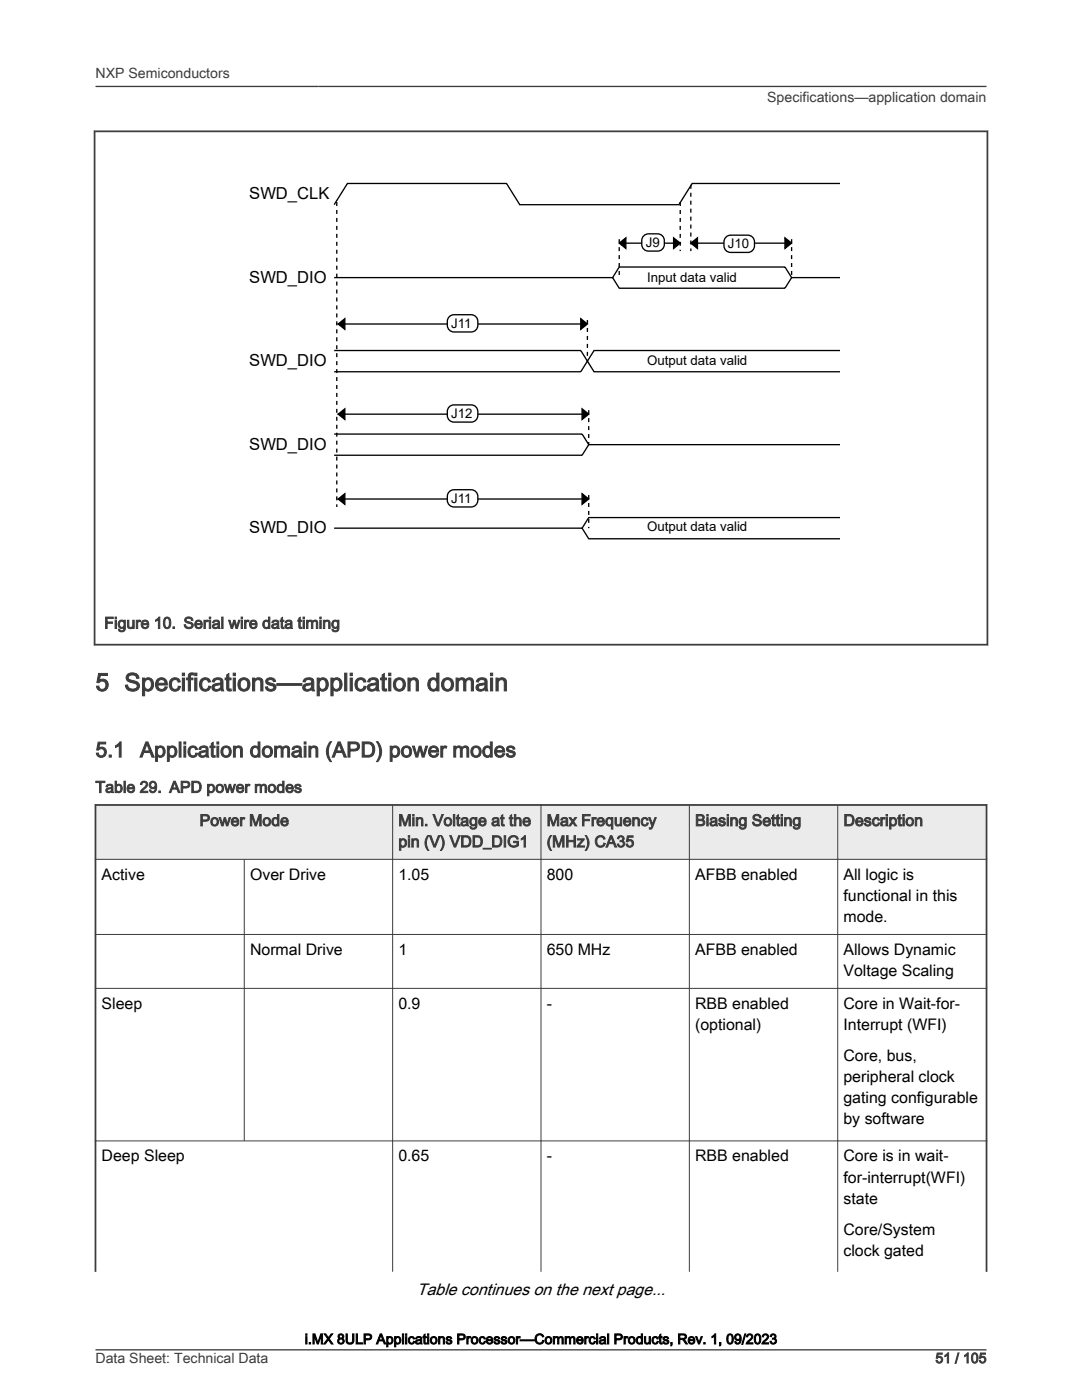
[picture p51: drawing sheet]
<svg xmlns="http://www.w3.org/2000/svg" width="216mm" height="279mm" viewBox="0 0 216 279" stroke-linecap="round" stroke-linejoin="round" font-family="sans-serif">
<defs><g id="words">
<text font-size="4.9" fill="#3c3c3c" x="19" y="137.9">5 Specifications—application domain</text>
<g font-size="4.2" fill="#3c3c3c">
<text x="19.1" y="151.1">5.1</text>
<text x="27.9" y="151.1">Application domain (APD) power modes</text>
</g>
<g font-size="3.3">
<text x="49.7" y="39.8">SWD_CLK</text>
<text x="49.7" y="56.5">SWD_DIO</text>
<text x="49.7" y="73.1">SWD_DIO</text>
<text x="49.7" y="89.8">SWD_DIO</text>
<text x="49.7" y="106.5">SWD_DIO</text>
<text x="83.2" y="258.5">Table continues on the next page...</text>
</g>
<g font-size="3.2" fill="#3c3c3c">
<text x="20.8" y="125.4">Figure 10. Serial wire data timing</text>
<text x="19" y="158.2">Table 29. APD power modes</text>
<text x="39.8" y="164.8">Power Mode</text>
<text x="79.5" y="164.8">Min. Voltage at the</text>
<text x="109.1" y="164.8">Max Frequency</text>
<text x="138.7" y="164.8">Biasing Setting</text>
<text x="168.3" y="164.8">Description</text>
<text x="79.5" y="169.1">pin (V) VDD_DIG1</text>
<text x="109.1" y="169.1">(MHz) CA35</text>
</g>
<g font-size="3.2">
<text x="20.3" y="175.6">Active</text>
<text x="49.9" y="175.6">Over Drive</text>
<text x="79.5" y="175.6">1.05</text>
<text x="109.1" y="175.6">800</text>
<text x="138.7" y="175.6">AFBB enabled</text>
<text x="168.3" y="175.6">All logic is</text>
<text x="168.3" y="179.8">functional in this</text>
<text x="168.3" y="184.1">mode.</text>
<text x="49.9" y="190.6">Normal Drive</text>
<text x="79.5" y="190.6">1</text>
<text x="109.1" y="190.6">650 MHz</text>
<text x="138.7" y="190.6">AFBB enabled</text>
<text x="168.3" y="190.6">Allows Dynamic</text>
<text x="168.3" y="194.8">Voltage Scaling</text>
<text x="20.3" y="201.3">Sleep</text>
<text x="79.5" y="201.3">0.9</text>
<text x="109.1" y="201.3">-</text>
<text x="138.7" y="201.3">RBB enabled</text>
<text x="168.3" y="201.3">Core in Wait-for-</text>
<text x="138.7" y="205.6">(optional)</text>
<text x="168.3" y="205.6">Interrupt (WFI)</text>
<text x="168.3" y="211.7">Core, bus,</text>
<text x="168.3" y="215.9">peripheral clock</text>
<text x="168.3" y="220.2">gating configurable</text>
<text x="168.3" y="224.4">by software</text>
<text x="20.3" y="231.8">Deep Sleep</text>
<text x="79.5" y="231.8">0.65</text>
<text x="109.1" y="231.8">-</text>
<text x="138.7" y="231.8">RBB enabled</text>
<text x="168.3" y="231.8">Core is in wait-</text>
<text x="168.3" y="236">for-interrupt(WFI)</text>
<text x="168.3" y="240.2">state</text>
<text x="168.3" y="246.4">Core/System</text>
<text x="168.3" y="250.6">clock gated</text>
</g>
<g font-size="2.8" fill="#3c3c3c">
<text x="19" y="15.6">NXP Semiconductors</text>
<text x="153.1" y="20.4">Specifications—application domain</text>
<text x="19" y="272">Data Sheet: Technical Data</text>
<text x="186.7" y="272">51 / 105</text>
</g>
<text font-size="2.8" x="60.8" y="268.2">i.MX 8ULP Applications Processor—Commercial Products, Rev. 1, 09/2023</text>
<g font-size="2.6">
<text x="128.9" y="49.3">J9</text>
<text x="145.3" y="49.6">J10</text>
<text x="129.1" y="56.2">Input data valid</text>
<text x="90.1" y="65.5">J11</text>
<text x="129.1" y="72.9">Output data valid</text>
<text x="90.1" y="83.4">J12</text>
<text x="90.1" y="100.4">J11</text>
<text x="129.1" y="105.9">Output data valid</text>
</g>
</g></defs>
<g fill="none" stroke="#000" stroke-width=".26">
<path d="M167.5 36.6h-29.4l-2.6 4.3h-31.8l-2.6-4.3h-31.8l-2.6 4.3M66.7 55.4h55.5M122.2 55.4l1.4 2.1h33l1.4-2.1h9.5M122.2 55.4l1.4-2.1h33l1.4 2.1M123.6 48.5l1.3-1v2.1zM123.6 48.5h12.1M134.4 47.5l1.3 1-1.3 1.1zM137.8 48.5l1.4-1v2.1zM137.8 48.5h20.2M156.6 47.5l1.4 1-1.4 1.1zM66.7 70h49.2l2.6 4.2h49M67.3 64.7h49.2"/>
<path d="M67.5 64.7l1.3-1.1v2.1zM115.9 63.6l1.3 1.1-1.3 1zM167.5 70h-49l-2.6 4.2h-49.2M66.7 86.6h49.5l1.3 2.1M67.3 82.7h50.2M67.3 99.6h50.2M67.5 82.7l1.3-1.1v2.1zM67.5 99.6l1.3-1.1v2.1zM116.2 81.6l1.3 1.1-1.3 1zM116.2 98.5l1.3 1.1-1.3 1zM167.5 88.7h-50l-1.3 2.2h-49.5M66.7 105.4h49.5"/>
<path d="M116.2 105.4l1.3 2.1h50M167.5 103.3h-50l-1.3 2.1"/>
</g>
<path d="M123.6 48.5l1.3-1v2.1zM134.4 47.5l1.3 1-1.3 1.1zM137.8 48.5l1.4-1v2.1zM156.6 47.5l1.4 1-1.4 1.1zM67.5 64.7l1.3-1.1v2.1zM115.9 63.6l1.3 1.1-1.3 1zM67.5 82.7l1.3-1.1v2.1zM67.5 99.6l1.3-1.1v2.1zM116.2 81.6l1.3 1.1-1.3 1zM116.2 98.5l1.3 1.1-1.3 1z" fill="#000"/>
<path d="M137.8 36.9v13.2M67.2 40.3v60.9M123.6 47.7v7.7M135.7 40.3v9.8M158 47.7v7.7M117.2 63.9v8.2M117.5 81.9v6.8M117.5 98.8v6.6" fill="none" stroke="#000" stroke-width=".26" stroke-dasharray=".8 .8" stroke-linecap="butt"/>
<path d="M89.5 63.4l.7-.5 .4-.1h3.4a1.54 1.54 0 0 1 1.3 2.1 1.32 1.32 0 0 1-1.3 1.4h-3.4a1.54 1.54 0 0 1-1.3-2.2z" fill="#fff"/>
<path d="M89.5 63.4l.7-.5 .4-.1h3.4a1.54 1.54 0 0 1 1.3 2.1 1.32 1.32 0 0 1-1.3 1.4h-3.4a1.54 1.54 0 0 1-1.3-2.2z" fill="none" stroke="#000" stroke-width=".26"/>
<path d="M89.5 81.3l.7-.4 .4-.1h3.4a1.54 1.54 0 0 1 1.3 2.1 1.32 1.32 0 0 1-1.3 1.3h-3.4a1.54 1.54 0 0 1-1.3-2.1z" fill="#fff"/>
<path d="M89.5 81.3l.7-.4 .4-.1h3.4a1.54 1.54 0 0 1 1.3 2.1 1.32 1.32 0 0 1-1.3 1.3h-3.4a1.54 1.54 0 0 1-1.3-2.1z" fill="none" stroke="#000" stroke-width=".26"/>
<path d="M89.5 98.3l.7-.5 .4-.1h3.4a1.54 1.54 0 0 1 1.3 2.2 1.32 1.32 0 0 1-1.3 1.3h-3.4a1.54 1.54 0 0 1-1.3-2.1z" fill="#fff"/>
<path d="M89.5 98.3l.7-.5 .4-.1h3.4a1.54 1.54 0 0 1 1.3 2.2 1.32 1.32 0 0 1-1.3 1.3h-3.4a1.54 1.54 0 0 1-1.3-2.1z" fill="none" stroke="#000" stroke-width=".26"/>
<path d="M128.6 46.9a4.5 4.5 0 0 1 3.1-.2 1.92 1.92 0 0 1 0 3.3 4.5 4.5 0 0 1-3.1-.1 2.14 2.14 0 0 1 0-3z" fill="#fff"/>
<path d="M128.6 46.9a4.5 4.5 0 0 1 3.1-.2 1.92 1.92 0 0 1 0 3.3 4.5 4.5 0 0 1-3.1-.1 2.14 2.14 0 0 1 0-3z" fill="none" stroke="#000" stroke-width=".26"/>
<path d="M145 47.2l.8-.3h3.4a1.54 1.54 0 0 1 1.3 2.2 1.32 1.32 0 0 1-1.3 1.3h-3.4a1.54 1.54 0 0 1-1.3-2.1v-.5z" fill="#fff"/>
<path d="M145 47.2l.8-.3h3.4a1.54 1.54 0 0 1 1.3 2.2 1.32 1.32 0 0 1-1.3 1.3h-3.4a1.54 1.54 0 0 1-1.3-2.1v-.5z" fill="none" stroke="#000" stroke-width=".26"/>
<path d="M18.7 26.2h178.5M18.9 26v102.8M197 26v102.8M18.7 128.7h178.5" fill="none" stroke="#3c3c3c" stroke-width=".35"/>
<path d="M19 160.7h177.8v10.8h-177.8z" fill-rule="evenodd" fill="#ebebeb"/>
<path d="M18.9 160.7h178.1M19 160.5v93.3M196.8 160.5v93.3" fill="none" stroke="#3c3c3c" stroke-width=".35"/>
<path d="M18.9 171.5h178.1M48.7 171.4v56.3M78.3 160.5v93.3M107.9 160.5v93.3M137.6 160.5v93.3M167.2 160.5v93.3M18.9 186.5h178.1M18.9 197.3h178.1M18.9 227.7h178.1" fill="none" stroke="#3c3c3c" stroke-width=".2"/>
<path d="M19 17.3h177.8M19 269.4h177.8" fill="none" stroke="#3c3c3c" stroke-width=".26"/>
<use href="#words"/>
</svg>
